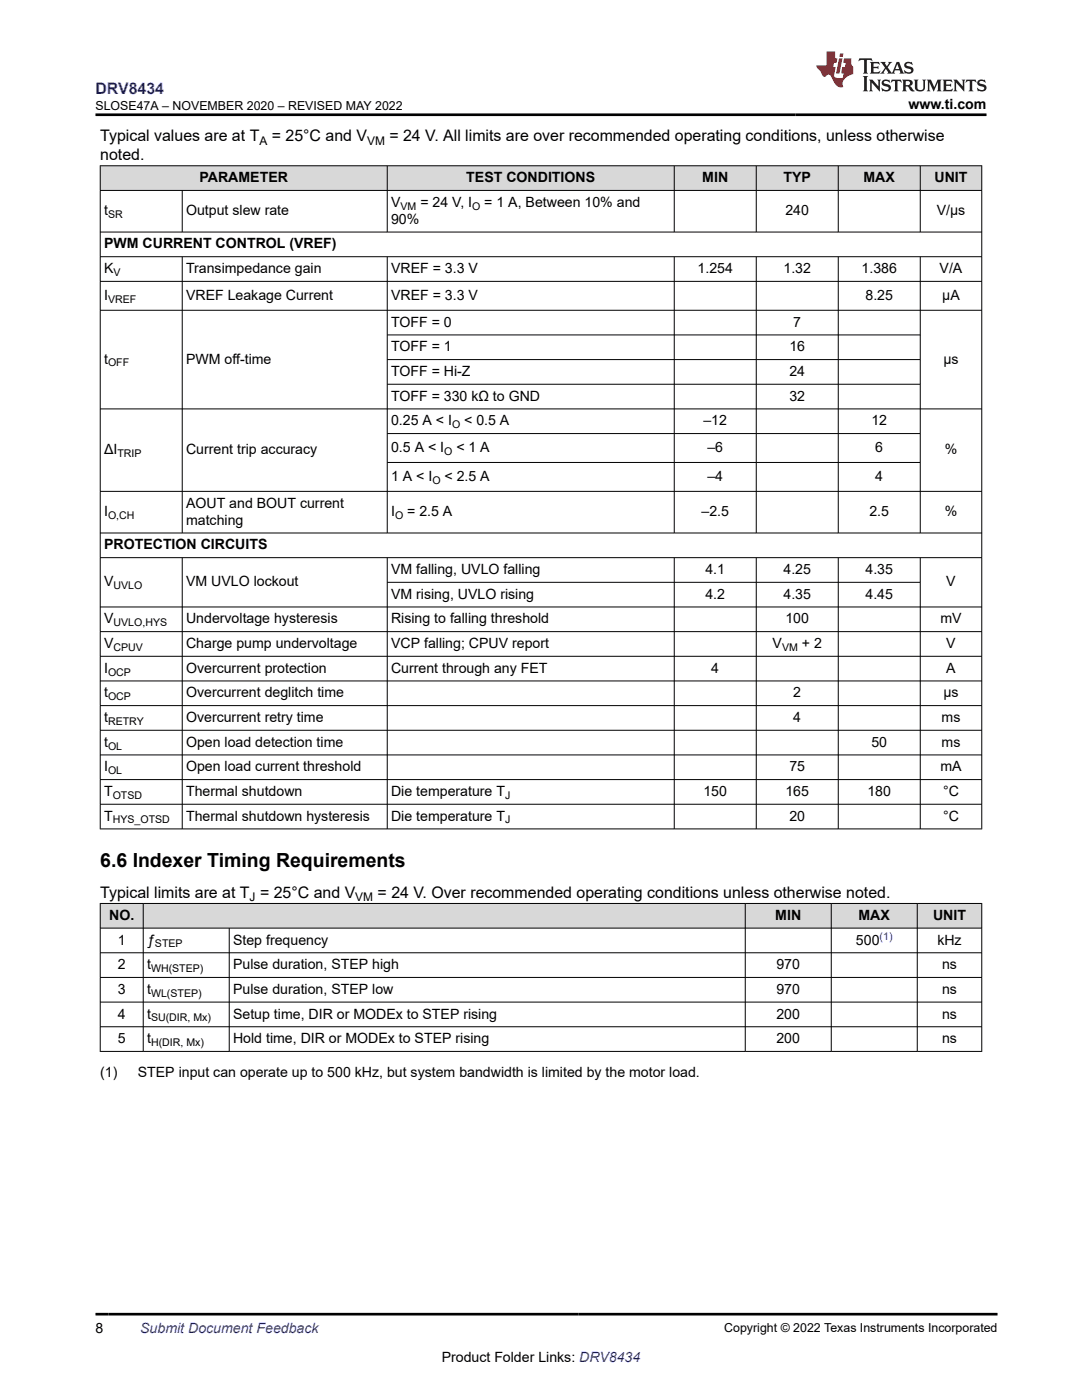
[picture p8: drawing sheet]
<svg xmlns="http://www.w3.org/2000/svg" width="216mm" height="279mm" viewBox="0 0 216 279" stroke-linecap="round" stroke-linejoin="round" font-family="sans-serif">
<defs><g id="words">
<text font-size="3.9" x="20" y="173.1">6.6 Indexer Timing Requirements</text>
<text font-size="3.2" fill="#00f" x="19" y="18.7">DRV8434</text>
<g font-size="3.2">
<text x="20" y="28.2">Typical values are at T</text>
<text x="54.2" y="28.2">= 25°C and V</text>
<text x="77.7" y="28.2">= 24 V. All limits are over recommended operating conditions, unless otherwise</text>
<text x="20" y="32">noted.</text>
<text x="20" y="179.3">Typical limits are at T = 25°C and V</text>
<text x="75.4" y="179.3">= 24 V. Over recommended operating conditions unless otherwise noted.</text>
</g>
<g font-size="2.8">
<text x="181.3" y="21.8">www.ti.com</text>
<text x="39.8" y="36.4">PARAMETER</text>
<text x="78" y="41.3">V</text>
<text x="83.9" y="41.3">= 24 V, I</text>
<text x="93" y="36.4">TEST CONDITIONS</text>
<text x="96.6" y="41.3">= 1 A, Between 10% and</text>
<text x="140.1" y="36.4">MIN</text>
<text x="156.3" y="36.4">TYP</text>
<text x="172.3" y="36.4">MAX</text>
<text x="186.5" y="36.4">UNIT</text>
<text x="20.8" y="43">t</text>
<text x="37.1" y="43">Output slew rate</text>
<text x="78" y="44.7">90%</text>
<text x="156.7" y="43">240</text>
<text x="186.9" y="43">V/µs</text>
<text x="20.8" y="49.6">PWM CURRENT CONTROL (VREF)</text>
<text x="20.8" y="54.5">K</text>
<text x="20.8" y="59.9">I</text>
<text x="37.1" y="54.5">Transimpedance gain</text>
<text x="37.1" y="59.9">VREF Leakage Current</text>
<text x="78" y="54.5">VREF = 3.3 V</text>
<text x="78" y="59.9">VREF = 3.3 V</text>
<text x="139.2" y="54.5">1.254</text>
<text x="156.3" y="54.5">1.32</text>
<text x="171.9" y="54.5">1.386</text>
<text x="172.7" y="59.9">8.25</text>
<text x="187.5" y="54.5">V/A</text>
<text x="188" y="59.9">μA</text>
<text x="78" y="65.2">TOFF = 0</text>
<text x="158.3" y="65.2">7</text>
<text x="78" y="70.1">TOFF = 1</text>
<text x="157.5" y="70.1">16</text>
<text x="20.8" y="72.6">t</text>
<text x="37.1" y="72.6">PWM off-time</text>
<text x="78" y="75">TOFF = Hi-Z</text>
<text x="157.5" y="75">24</text>
<text x="188.2" y="72.6">μs</text>
<text x="78" y="80">TOFF = 330 kΩ to GND</text>
<text x="157.5" y="80">32</text>
<text x="78" y="84.9">0.25 A &lt; I</text>
<text x="92.6" y="84.9">&lt; 0.5 A</text>
<text x="140.4" y="84.9">–12</text>
<text x="173.9" y="84.9">12</text>
<text x="20.8" y="90.6">ΔI</text>
<text x="37.1" y="90.6">Current trip accuracy</text>
<text x="78" y="90.2">0.5 A &lt; I</text>
<text x="78" y="96">1 A &lt; I</text>
<text x="88.7" y="96">&lt; 2.5 A</text>
<text x="91.1" y="90.2">&lt; 1 A</text>
<text x="141.2" y="90.2">–6</text>
<text x="141.2" y="96">–4</text>
<text x="174.7" y="90.2">6</text>
<text x="174.7" y="96">4</text>
<text x="188.5" y="90.6">%</text>
<text x="37.1" y="101.3">AOUT and BOUT current</text>
<text x="20.8" y="103">I</text>
<text x="37.1" y="104.7">matching</text>
<text x="78" y="103">I</text>
<text x="81.3" y="103">= 2.5 A</text>
<text x="140" y="103">–2.5</text>
<text x="173.5" y="103">2.5</text>
<text x="188.5" y="103">%</text>
<text x="20.8" y="109.6">PROTECTION CIRCUITS</text>
<text x="20.8" y="117">V</text>
<text x="37.1" y="117">VM UVLO lockout</text>
<text x="78" y="114.6">VM falling, UVLO falling</text>
<text x="78" y="119.5">VM rising, UVLO rising</text>
<text x="140.8" y="114.6">4.1</text>
<text x="140.8" y="119.5">4.2</text>
<text x="156.3" y="114.6">4.25</text>
<text x="156.3" y="119.5">4.35</text>
<text x="172.7" y="114.6">4.35</text>
<text x="172.7" y="119.5">4.45</text>
<text x="188.8" y="117">V</text>
<text x="20.8" y="124.4">V</text>
<text x="37.1" y="124.4">Undervoltage hysteresis</text>
<text x="78" y="124.4">Rising to falling threshold</text>
<text x="156.7" y="124.4">100</text>
<text x="187.6" y="124.4">mV</text>
<text x="20.8" y="129.3">V</text>
<text x="37.1" y="129.3">Charge pump undervoltage</text>
<text x="78" y="129.3">VCP falling; CPUV report</text>
<text x="154.2" y="129.3">V</text>
<text x="160" y="129.3">+ 2</text>
<text x="188.8" y="129.3">V</text>
<text x="20.8" y="134.3">I</text>
<text x="37.1" y="134.3">Overcurrent protection</text>
<text x="78" y="134.3">Current through any FET</text>
<text x="141.9" y="134.3">4</text>
<text x="188.8" y="134.3">A</text>
<text x="20.8" y="139.2">t</text>
<text x="37.1" y="139.2">Overcurrent deglitch time</text>
<text x="158.3" y="139.2">2</text>
<text x="188.2" y="139.2">μs</text>
<text x="20.8" y="144.1">t</text>
<text x="20.8" y="149">t</text>
<text x="37.1" y="144.1">Overcurrent retry time</text>
<text x="37.1" y="149">Open load detection time</text>
<text x="158.3" y="144.1">4</text>
<text x="173.9" y="149">50</text>
<text x="187.9" y="144.1">ms</text>
<text x="187.9" y="149">ms</text>
<text x="20.8" y="153.9">I</text>
<text x="37.1" y="153.9">Open load current threshold</text>
<text x="157.5" y="153.9">75</text>
<text x="187.6" y="153.9">mA</text>
<text x="20.8" y="158.9">T</text>
<text x="37.1" y="158.9">Thermal shutdown</text>
<text x="78" y="158.9">Die temperature T</text>
<text x="140.4" y="158.9">150</text>
<text x="156.7" y="158.9">165</text>
<text x="173.1" y="158.9">180</text>
<text x="188.2" y="158.9">°C</text>
<text x="20.8" y="163.8">T</text>
<text x="37.1" y="163.8">Thermal shutdown hysteresis</text>
<text x="78" y="163.8">Die temperature T</text>
<text x="157.5" y="163.8">20</text>
<text x="188.2" y="163.8">°C</text>
<text x="21.8" y="183.6">NO.</text>
<text x="154.7" y="183.6">MIN</text>
<text x="171.3" y="183.6">MAX</text>
<text x="186.2" y="183.6">UNIT</text>
<text x="23.5" y="188.5">1</text>
<text x="29.3" y="188.5">ƒ</text>
<text x="46.5" y="188.5">Step frequency</text>
<text x="170.8" y="188.5">500</text>
<text x="187" y="188.5">kHz</text>
<text x="23.5" y="193.4">2</text>
<text x="29.3" y="193.4">t</text>
<text x="46.5" y="193.4">Pulse duration, STEP high</text>
<text x="154.9" y="193.4">970</text>
<text x="188" y="193.4">ns</text>
<text x="23.5" y="198.3">3</text>
<text x="23.5" y="203.3">4</text>
<text x="29.3" y="198.3">t</text>
<text x="29.3" y="203.3">t</text>
<text x="46.5" y="198.3">Pulse duration, STEP low</text>
<text x="46.5" y="203.3">Setup time, DIR or MODEx to STEP rising</text>
<text x="154.9" y="198.3">970</text>
<text x="154.9" y="203.3">200</text>
<text x="188" y="198.3">ns</text>
<text x="188" y="203.3">ns</text>
<text x="23.5" y="208.2">5</text>
<text x="29.3" y="208.2">t</text>
<text x="46.5" y="208.2">Hold time, DIR or MODEx to STEP rising</text>
<text x="154.9" y="208.2">200</text>
<text x="188" y="208.2">ns</text>
<text x="20" y="215">(1)</text>
<text x="27.5" y="215">STEP input can operate up to 500 kHz, but system bandwidth is limited by the motor load.</text>
<text x="19" y="266.1">8</text>
<text x="88.1" y="271.7">Product Folder Links: DRV8434</text>
</g>
<text font-size="2.8" fill="#00f" x="28" y="266.1">Submit Document Feedback</text>
<g font-size="2.5">
<text x="19.1" y="21.9">SLOSE47A – NOVEMBER 2020 – REVISED MAY 2022</text>
<text x="144.5" y="265.8">Copyright © 2022 Texas Instruments Incorporated</text>
</g>
<g font-size="2.4">
<text x="51.8" y="28.9">A</text>
<text x="73.2" y="28.9">VM</text>
<text x="49.8" y="179.9">J</text>
<text x="70.9" y="179.9">VM</text>
</g>
<g font-size="2.1">
<text x="79.9" y="41.8">VM</text>
<text x="94.2" y="41.8">O</text>
<text x="21.6" y="43.5">SR</text>
<text x="22.6" y="55.1">V</text>
<text x="21.6" y="60.4">VREF</text>
<text x="21.6" y="73.1">OFF</text>
<text x="90.2" y="85.4">O</text>
<text x="23.4" y="91.2">TRIP</text>
<text x="88.6" y="90.8">O</text>
<text x="86.3" y="96.6">O</text>
<text x="21.6" y="103.6">O,CH</text>
<text x="78.8" y="103.6">O</text>
<text x="22.6" y="117.6">UVLO</text>
<text x="22.6" y="125">UVLO,HYS</text>
<text x="22.6" y="129.9">CPUV</text>
<text x="156" y="129.9">VM</text>
<text x="21.6" y="134.8">OCP</text>
<text x="21.6" y="139.7">OCP</text>
<text x="21.6" y="144.7">RETRY</text>
<text x="21.6" y="149.6">OL</text>
<text x="21.6" y="154.5">OL</text>
<text x="22.5" y="159.4">OTSD</text>
<text x="100.8" y="159.4">J</text>
<text x="22.5" y="164.3">HYS_OTSD</text>
<text x="100.8" y="164.3">J</text>
<text x="30.9" y="189.1">STEP</text>
<text x="30.1" y="194">WH(STEP)</text>
<text x="30.1" y="198.9">WL(STEP)</text>
<text x="30.1" y="203.8">SU(DIR, Mx)</text>
<text x="30.1" y="208.7">H(DIR, Mx)</text>
</g>
<text font-size="2.1" fill="#00f" x="175.5" y="187.6">(1)</text>
</g></defs>
<g fill="#d8d8d8">
<path d="M20 33.1h175.9v4.9h-175.9z" fill-rule="evenodd"/>
<path d="M20.1 33.1h57.1v4.8h-57.1z" fill-rule="evenodd"/>
<path d="M77.3 33.1h57.2v4.8h-57.2z" fill-rule="evenodd"/>
<path d="M134.6 33.1h16.2v4.8h-16.2z" fill-rule="evenodd"/>
<path d="M151 33.1h16.2v4.8h-16.2z" fill-rule="evenodd"/>
<path d="M167.3 33.1h16.3v4.8h-16.3z" fill-rule="evenodd"/>
<path d="M183.7 33.1h12.1v4.8h-12.1z" fill-rule="evenodd"/>
</g>
<g fill="none" stroke="#000" stroke-width=".2">
<path d="M19.9 33.1h176.1M19.9 38h176.1M20 33v132.5M36.4 38v8.4M77.3 33v13.4M134.5 33v13.4M150.9 33v13.4M167.3 33v13.4M183.6 33v13.4M195.9 33v132.5M19.9 46.3h176.1M19.9 51.2h176.1"/>
<path d="M19.9 56.2h176.1M36.4 51.2v55.2M77.3 51.2v55.2M134.5 51.2v55.2M150.9 51.2v55.2M167.3 51.2v55.2M183.6 51.2v55.2M19.9 61.9h176.1M77.3 66.8h106.4M77.3 71.8h106.4M77.3 76.7h106.4M19.9 81.6h176.1"/>
<path d="M19.9 98.1h176.1M77.3 86.5h106.4M77.3 92.3h106.4M19.9 106.4h176.1M19.9 111.3h176.1M36.4 111.3v54.2M77.3 111.3v54.2M77.3 116.2h106.4M134.5 111.3v54.2M150.9 111.3v54.2M167.3 111.3v54.2M183.6 111.3v54.2"/>
<path d="M19.9 121.1h176.1M19.9 126.1h176.1M19.9 131h176.1M19.9 135.9h176.1M19.9 140.8h176.1M19.9 145.7h176.1M19.9 150.7h176.1M19.9 155.6h176.1M19.9 160.5h176.1M19.9 165.4h176.1"/>
</g>
<g fill="#d8d8d8">
<path d="M20 180.3h175.9v4.9h-175.9z" fill-rule="evenodd"/>
<path d="M20.1 180.4h8.4v4.8h-8.4z" fill-rule="evenodd"/>
<path d="M28.6 180.4h120v4.8h-120z" fill-rule="evenodd"/>
<path d="M148.8 180.4h17v4.8h-17z" fill-rule="evenodd"/>
<path d="M165.9 180.4h17.1v4.8h-17.1z" fill-rule="evenodd"/>
<path d="M183.1 180.4h12.7v4.8h-12.7z" fill-rule="evenodd"/>
</g>
<g fill="none" stroke="#000" stroke-width=".2">
<path d="M19.9 180.3h176.1M19.9 185.2h176.1M19.9 190.1h176.1M19.9 195.1h176.1M19.9 200h176.1M20 180.2v29.7M28.6 180.2v29.7M45.7 185.2v24.7M148.7 180.2v29.7M165.9 180.2v29.7M183 180.2v29.7M195.9 180.2v29.7"/>
<path d="M19.9 204.9h176.1M19.9 209.8h176.1"/>
</g>
<path d="M171.5 11.6l-.2 .6 .5-.2h.6v.1v2.2l-.2 .4h1l-.2-.4v-2.2v-.1h.5l.5 .2-.1-.6zM173.6 12.4l.2 .3v1.6l-.2 .4h1.9l.1-.6a1.08 1.08 0 0 1-1.3 .2v-.7h.6l.4 .2v-.7l-.4 .2h-.6v-.5l.2-.2a1 1 0 0 1 1 .3l-.1-.5zM175.7 12.4l.9 1.1-1 1.2h.9l-.2-.2 .5-.8 .4 .8-.2 .2h1.6l-.2-.2 .2-.5h.9l.1 .5-.1 .2h.9l-.2-.4-.8-1.9h-.5l-.9 2.1-.9-1.1 .9-1h-.8l.2 .2-.4 .6-.4-.6 .2-.2zM179 12.8l.4 1h-.7zM180.7 12.5a.65 .65 0 0 0-.2 .7 .65 .65 0 0 0 .6 .5l.6 .1 .1 .3a.79 .79 0 0 1-.7 .4 .79 .79 0 0 1-.7-.5l.1 .7 .2-.1a.93 .93 0 0 0 1.1 0 .93 .93 0 0 0 .4-.9 1.46 1.46 0 0 0-1.2-.6l-.1-.3a1.09 1.09 0 0 1 1.2 .2l-.2-.6-.1 .1-.5-.2zM172.2 15.2l.2 .4v2.2l-.2 .4h1l-.2-.4v-2.2l.2-.4zM173.4 15.9l.2 .4v1.5l-.2 .4h.8l-.3-.4 .1-1.3 1.6 1.8v-2l.2-.4h-.7l.1 .2 .1 1.1-1.2-1.3zM176.2 16a.65 .65 0 0 0-.2 .8 .65 .65 0 0 0 .6 .4l.6 .2 .1 .2a.79 .79 0 0 1-.7 .4 .79 .79 0 0 1-.7-.5l.1 .7 .2-.1a.93 .93 0 0 0 1.1 .1 .93 .93 0 0 0 .4-1 1.46 1.46 0 0 0-1.2-.5l-.1-.4a1.09 1.09 0 0 1 1.2 .2l-.1-.6-.2 .1-.5-.1zM177.9 15.9l-.1 .6a.63 .63 0 0 1 .8-.3v1.6l-.3 .4h1l-.2-.4v-1.6a.66 .66 0 0 1 .8 .3l-.1-.6zM180 15.9l.2 .4v1.5l-.2 .4h1l-.2-.2-.1-.7h.5l.1 .2a.79 .79 0 0 0 1.2 .6l-1-.9a.61 .61 0 0 0 .6-.6 .61 .61 0 0 0-.5-.7zM180.8 16.2h.1a.47 .47 0 0 1 .5 .1 .47 .47 0 0 1 .1 .5l-.1 .1-.7 .1zM182.3 15.9l.2 .2a2.27 2.27 0 0 0 .4 2 1.04 1.04 0 0 0 1.7-.7v-1.3l.2-.2h-.8l.2 .4v1.1a.6 .6 0 0 1-.6 .6 .6 .6 0 0 1-.6-.6v-1.1l.3-.4zM184.9 15.9l.2 .4v1.5l-.2 .4h.8l-.3-.4v-1.4l.9 1.9 .9-1.9v1.4l-.3 .4h1l-.2-.4v-1.5l.2-.4h-.8l-.7 1.5-.6-1.5zM188.1 15.9l.2 .4v1.5l-.2 .4h1.9l.1-.6a1.09 1.09 0 0 1-1.3 .2v-.7h.6l.4 .2v-.6l-.4 .2h-.6v-.6l.2-.1a1.01 1.01 0 0 1 1 .3l-.1-.6zM190.2 15.9l.3 .4v1.5l-.3 .4h.8l-.2-.4v-1.3l1.6 1.8v-2l.2-.4h-.7l.2 .2v1.1l-1.2-1.3zM192.8 15.9l-.1 .6a.63 .63 0 0 1 .8-.3v1.6l-.3 .4h1l-.2-.4v-1.6a.66 .66 0 0 1 .8 .3l-.1-.6zM195.2 16a.65 .65 0 0 0-.2 .8 .65 .65 0 0 0 .6 .4l.6 .2 .2 .2a.79 .79 0 0 1-.7 .4 .79 .79 0 0 1-.7-.5l.1 .7 .2-.1a.93 .93 0 0 0 1 .1 .93 .93 0 0 0 .5-1 1.46 1.46 0 0 0-1.3-.5v-.4a1.09 1.09 0 0 1 1.2 .2l-.2-.6-.2 .1-.5-.1z" fill="#231f20"/>
<path d="M164.9 10.3v2.7h-2l.1 .4 .8 1a.95 .95 0 0 0 1 .9 .59 .59 0 0 1 .5-.4 .59 .59 0 0 1 .5 .3l.4 .8a1.59 1.59 0 0 0 2.1 1.4 1.61 1.61 0 0 1 1-2.3l1-.3-.1-1.5a1.59 1.59 0 0 1-.3-1.7h-1.5l-.2 .9h.6l-.2 .9h-.5l-.2 .9v.3l.4 .1-.1 .9h-.7a.73 .73 0 0 1-1-.7l.3-1.5h-.5l.1-.9h.5l.2-.9h-.5v-1.3zM167.4 11.6l-.6 3.1h.7l.6-3.1zM167.6 10.7l-.1 .6h.7l.1-.6z" fill="#ed1c24"/>
<path d="M19 22.9h177.8M19 262.3h180" fill="none" stroke="#000" stroke-width=".53"/>
<use href="#words"/>
</svg>
